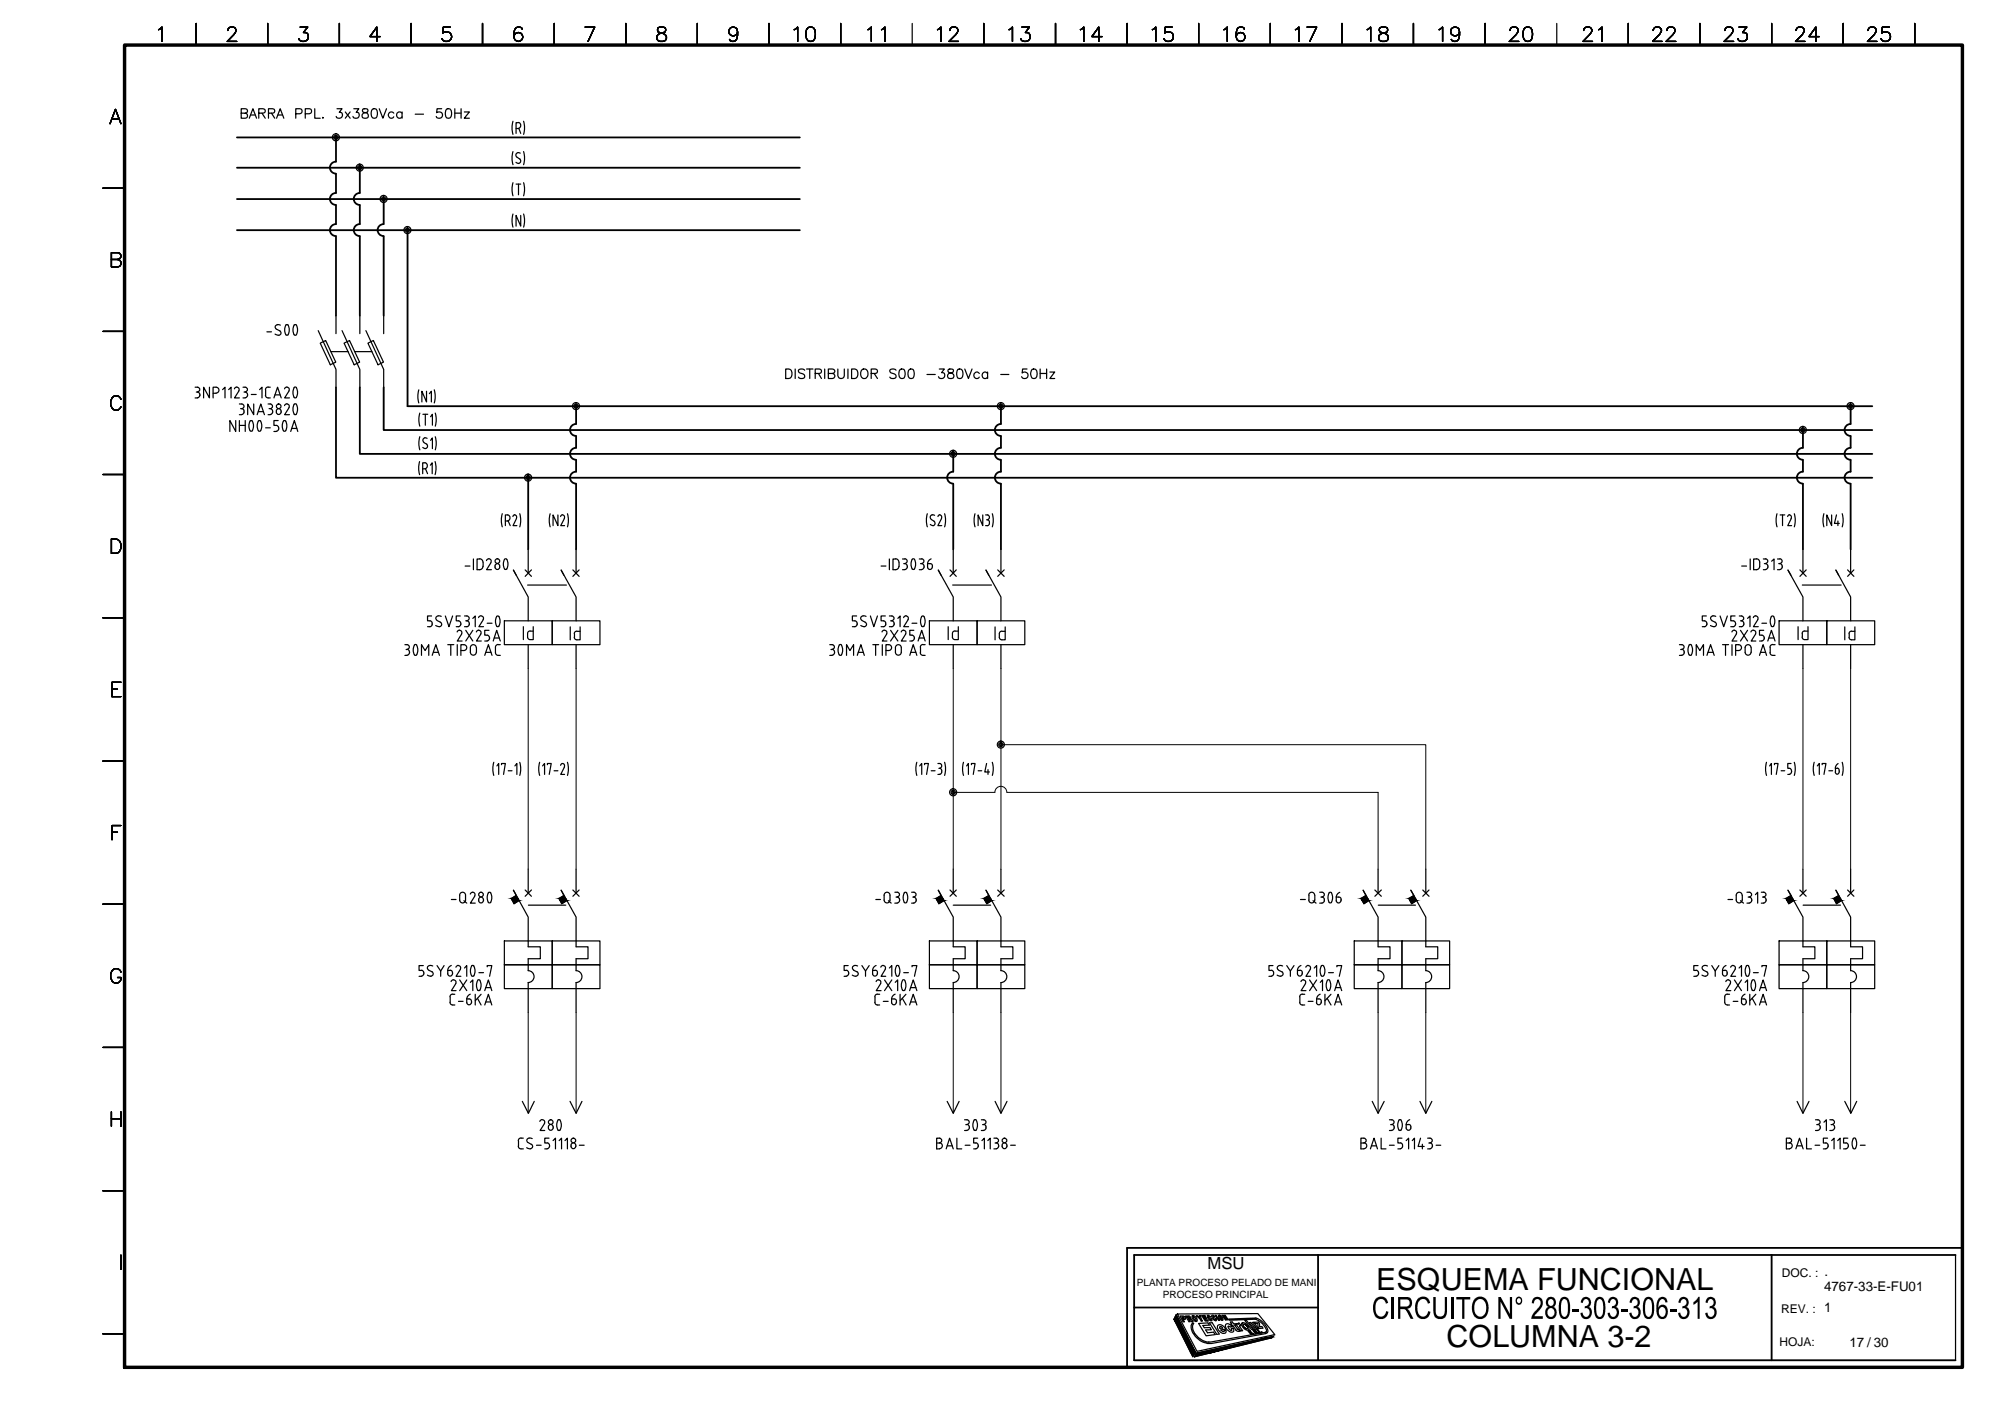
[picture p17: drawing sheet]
<svg xmlns="http://www.w3.org/2000/svg" width="420mm" height="297mm" viewBox="0 0 420 297" stroke-linecap="round" stroke-linejoin="round" font-family="sans-serif">
<defs><g id="words">
<g font-size="6.4">
<text x="288.3" y="270.3">ESQUEMA FUNCIONAL</text>
<text x="303" y="282.2">COLUMNA 3-2</text>
</g>
<text font-size="3.5" x="252.9" y="265.8">MSU</text>
<g font-size="2.8">
<text x="382.1" y="270.4">4767-33-E-FU01</text>
<text x="387.4" y="282.1">17 / 30</text>
</g>
<g font-size="2.5">
<text x="373.2" y="267.4">DOC. : .</text>
<text x="373.1" y="275">REV. : 1</text>
<text x="372.7" y="282">HOJA:</text>
</g>
<g font-size="2.1">
<text x="238.1" y="269.3">PLANTA PROCESO PELADO DE MANI</text>
<text x="243.6" y="271.9">PROCESO PRINCIPAL</text>
</g>
</g></defs>
<g fill="none" stroke="#000" stroke-width=".38">
<path d="M49.6 28.8h117.9M49.6 35.1h117.9M70.4 36.4v4a1.25 1.25 0 0 0-1.3 1.3 1.25 1.25 0 0 0 1.3 1.2M70.4 28.8v5.1a1.25 1.25 0 0 0-1.3 1.2 1.25 1.25 0 0 0 1.3 1.3M75.4 35.1l-.1 5.3a1.25 1.25 0 0 0-1.2 1.3 1.25 1.25 0 0 0 1.2 1.2M49.6 41.7h117.9M49.6 48.2h117.9M70.4 43v3.9a1.25 1.25 0 0 0-1.3 1.3 1.25 1.25 0 0 0 1.3 1.2M70.4 49.5v16.6M75.4 43l-.1 3.9a1.25 1.25 0 0 0-1.2 1.3 1.25 1.25 0 0 0 1.2 1.2M75.4 49.5v16.6M80.3 46.9a1.25 1.25 0 0 0-1.2 1.3 1.25 1.25 0 0 0 1.2 1.2"/>
<path d="M80.4 41.7v5.2M80.4 49.5v16.6M85.4 48.2v36.9h306.7M70.4 81.2v18.9h321.7M75.4 81.2v13.9h316.7M80.4 81.2v8.9h311.7M120.7 85.1l-.1 3.7a1.25 1.25 0 0 0-1.2 1.3 1.25 1.25 0 0 0 1.2 1.2M120.7 91.4l-.1 2.4a1.25 1.25 0 0 0-1.2 1.3 1.25 1.25 0 0 0 1.2 1.2M120.7 96.4l-.1 2.4a1.25 1.25 0 0 0-1.2 1.3 1.25 1.25 0 0 0 1.2 1.2l.1 13.8M199.7 95.1l-.1 3.7a1.25 1.25 0 0 0-1.2 1.3 1.25 1.25 0 0 0 1.2 1.2l.1 13.8M209.6 88.8a1.25 1.25 0 0 0-1.2 1.3 1.25 1.25 0 0 0 1.2 1.2M209.6 93.8a1.25 1.25 0 0 0-1.2 1.3 1.25 1.25 0 0 0 1.2 1.2"/>
<path d="M209.6 98.8a1.25 1.25 0 0 0-1.2 1.3 1.25 1.25 0 0 0 1.2 1.2M209.6 85.1v3.7M209.6 91.4v2.4M209.6 96.4v2.4M377.6 93.8a1.25 1.25 0 0 0-1.2 1.3 1.25 1.25 0 0 0 1.2 1.2M377.6 98.8a1.25 1.25 0 0 0-1.2 1.3 1.25 1.25 0 0 0 1.2 1.2M377.6 90.1v3.7M377.6 96.4v2.4M387.6 88.8a1.25 1.25 0 0 0-1.3 1.3 1.25 1.25 0 0 0 1.3 1.2M387.6 93.8a1.25 1.25 0 0 0-1.3 1.3 1.25 1.25 0 0 0 1.3 1.2M387.6 98.8a1.25 1.25 0 0 0-1.3 1.3 1.25 1.25 0 0 0 1.3 1.2M387.6 85.1v3.7"/>
<path d="M387.6 91.4v2.4M387.6 96.4v2.4M110.6 100.1v15M209.6 101.3v13.8M377.6 101.3v13.8M387.6 101.3v13.8M237.5 273.9h38.6M276.1 262.9v22M371.1 262.9v22M409.6 262.9h-172.1v22h172.1M411 261.4h-174.9v25"/>
</g>
<g fill="none" stroke="#000" stroke-width=".25">
<path d="M33.2 6.2l.7-.5v3M41.1 4.9v4.5M47.7 6.4a.73 .73 0 0 1 .6-.7h.6a.74 .74 0 0 1 .4 1.1l-1.7 1.9h2M56.1 4.9v4.5M62.9 5.7h1.5l-.8 1.1a.96 .96 0 0 1 1 1.1 .96 .96 0 0 1-1.3 .8l-.6-.3-.1-.3M71.1 4.9v4.5M79.6 7.7h-2.1l1.4-2v3M86.1 4.9v4.5M94.3 5.7h-1.4l-.2 1.2a1.07 1.07 0 0 1 1.6 0 1.07 1.07 0 0 1-.2 1.7 1.07 1.07 0 0 1-1.5-.5M101.1 4.9v4.5M109.4 6.1a.87 .87 0 0 0-.9-.4 .87 .87 0 0 0-.7 .5 1.98 1.98 0 0 0 .3 2.3 .93 .93 0 0 0 1.3-.5 .93 .93 0 0 0-.7-1.2 .93 .93 0 0 0-1.1 .9M116.1 4.9v4.5"/>
<path d="M122.6 5.7h2l-1.4 3M131.1 4.9v4.5M137.9 5.8a.63 .63 0 0 0 .2 1 1.3 1.3 0 0 1 1.5 1.3 1.06 1.06 0 0 1-1.2 .6 1.06 1.06 0 0 1-.8-1 1.41 1.41 0 0 1 1.4-.9 .63 .63 0 0 0 .3-1l-.4-.1zM146.1 4.9v4.5M154.5 6.7a.94 .94 0 0 1-1.3 .7 .94 .94 0 0 1-.3-1.4 .94 .94 0 0 1 1.5 .1 2.77 2.77 0 0 1-.3 2.4 .84 .84 0 0 1-1.3-.2M161.1 4.9v4.5M166.3 6.2l.8-.5v3M169.2 5.8a1.02 1.02 0 0 1 1.5 .4 2.57 2.57 0 0 1-.3 2.3 .94 .94 0 0 1-1.5-.4 2.57 2.57 0 0 1 .3-2.3zM176.1 4.9v4.5M181.8 6.2l.7-.5v3M184.6 6.2l.7-.5v3M191.1 4.9v4.5"/>
<path d="M196.4 6.2l.7-.5v3M198.9 6.4a.73 .73 0 0 1 .6-.7h.6a.74 .74 0 0 1 .4 1.1l-1.7 1.9h2M206.1 4.9v4.5M211.3 6.2l.8-.5v3M214.1 5.7h1.5l-.8 1.1a.97 .97 0 0 1 1 1.1 .97 .97 0 0 1-1.3 .8l-.4-.2-.3-.4M221.1 4.9v4.5M226.3 6.2l.7-.5v3M230.9 7.7h-2.2l1.4-2v3M236.1 4.9v4.5M241.4 6.2l.7-.5v3M245.5 5.7h-1.4l-.2 1.2a1.05 1.05 0 0 1 1.6 .1 1.05 1.05 0 0 1-.2 1.5 1.05 1.05 0 0 1-1.5-.4M251.1 4.9v4.5"/>
<path d="M256.3 6.2l.8-.5v3M260.6 6.1a.88 .88 0 0 0-1.3-.3 2.84 2.84 0 0 0-.2 2.5 .94 .94 0 0 0 1.5 .1 .94 .94 0 0 0-.4-1.5 .94 .94 0 0 0-1.3 .8M266.1 4.9v4.5M271.3 6.2l.7-.5v3M273.8 5.7h2l-1.5 3M281.1 4.9v4.5M286.4 6.2l.7-.5v3M289.1 5.8a.59 .59 0 0 0-.2 .6 .59 .59 0 0 0 .5 .4 1.24 1.24 0 0 1 1.4 1.3 1.03 1.03 0 0 1-1.2 .6 1.03 1.03 0 0 1-.8-1 1.41 1.41 0 0 1 1.4-.9 .63 .63 0 0 0 .3-1l-.5-.1zM296.1 4.9v4.5M301.4 6.2l.7-.5v3M305.7 6.7a.94 .94 0 0 1-1.3 .7 .94 .94 0 0 1-.3-1.4 .94 .94 0 0 1 1.5 .1 2.77 2.77 0 0 1-.3 2.4 .89 .89 0 0 1-1.3-.2M311 4.9v4.5"/>
<path d="M316.3 6.4a.73 .73 0 0 1 .5-.7h.6a.74 .74 0 0 1 .5 1.1l-1.8 1.9h2M319.4 5.8a1.02 1.02 0 0 1 1.5 .4 2.57 2.57 0 0 1-.3 2.3 .94 .94 0 0 1-1.5-.4 2.57 2.57 0 0 1 .3-2.3zM326.1 4.9v4.5M331.7 6.4a.71 .71 0 0 1 .6-.7h.5a.74 .74 0 0 1 .5 1.1l-1.7 1.9h2M334.8 6.2l.7-.5v3M341.1 4.9v4.5M346.3 6.4l.3-.6 .8-.1a.74 .74 0 0 1 .4 1.1l-1.7 1.9h2M349.1 6.4a.73 .73 0 0 1 .6-.7h.6a.74 .74 0 0 1 .4 1.1l-1.7 1.9h2M356 4.9v4.5M361.3 6.4a.73 .73 0 0 1 .5-.7h.6a.74 .74 0 0 1 .5 1.1l-1.8 1.9h2M364.3 5.7h1.6l-.9 1.1a.96 .96 0 0 1 1 1.1 .96 .96 0 0 1-1.3 .8l-.4-.2-.3-.4M371.1 4.9v4.5"/>
<path d="M376.2 6.4l.3-.6 .8-.1a.74 .74 0 0 1 .5 1.1l-1.7 1.9h2M381.1 7.7h-2.2l1.4-2v3M386.1 4.9v4.5M391.3 6.4l.3-.6 .8-.1a.74 .74 0 0 1 .4 1.1l-1.7 1.9h2M395.7 5.7h-1.4l-.2 1.2a1.05 1.05 0 0 1 1.6 .1 1.05 1.05 0 0 1-.2 1.5 1.05 1.05 0 0 1-1.5-.4M401 4.9v4.5M21.6 39.4h4.5M23 25.9l1.2-3 1.1 3M23.5 24.9h1.4M50.5 23.7l1.2-.1 .1-.3-.1-.4-.3-.1h-.9v2h.9l.3-.2 .1-.5-.4-.4M52.2 24.8l.8-2 .7 2M52.5 24.1h.9"/>
<path d="M54.2 23.7l1.1-.1 .3-.3-.1-.4-.4-.1h-.9v2M54.9 23.7l.7 1.1M56.2 23.7l1.2-.1 .1-.3v-.4l-.4-.1h-.9v2M56.9 23.7l.6 1.1M57.9 24.8l.8-2 .8 2M58.2 24.1h1M61.9 23.8l1.2-.1 .2-.2-.1-.6-.4-.1h-.9v2M63.9 23.8l1.2-.1 .1-.2v-.6l-.4-.1h-.9v2M65.9 22.8v2h1.2M67.6 24.6l.1 .1-.1 .1zM70.6 22.8h1l-.6 .7a.67 .67 0 0 1 .7 1 .67 .67 0 0 1-1.1 .2l-.2-.3M72.3 23.5l1 1.3"/>
<path d="M73.3 23.5l-1 1.3M74.1 22.8h1.1l-.6 .7a.67 .67 0 0 1 .6 1 .67 .67 0 0 1-1.1 .2l-.2-.3M76 22.9a.42 .42 0 0 0 .2 .6 .72 .72 0 0 1 .8 .3 .72 .72 0 0 1 0 .9l-.7 .1-.4-.2a.74 .74 0 0 1 .1-.8 .74 .74 0 0 1 .8-.3 .42 .42 0 0 0 .2-.6zM78 22.9a.64 .64 0 0 1 1 .3 1.83 1.83 0 0 1-.2 1.5 .68 .68 0 0 1-1-.3 1.66 1.66 0 0 1 .2-1.5zM79.4 22.8l.8 2 .8-2M82.5 23.7a.64 .64 0 0 0-1-.1 .64 .64 0 0 0 0 1 .64 .64 0 0 0 1-.1M84.2 23.7a.64 .64 0 0 0-.9-.1 .64 .64 0 0 0 0 1 .64 .64 0 0 0 .9-.1M84.2 23.5v1.3M87 23.9h1.7M92.5 22.8h-1v.8a.7 .7 0 0 1 1 0 .7 .7 0 0 1-.1 1 .7 .7 0 0 1-1-.2M93.5 22.9a.68 .68 0 0 1 1 .3 1.32 1.32 0 0 1-.5 1.6h-.2a1.08 1.08 0 0 1-.4-1.6zM95.3 22.8v2"/>
<path d="M95.3 23.7h1.3M96.6 22.8v2M97.3 23.5h1l-1 1.3h1M107.4 38.3l-.2 1.3 .2 1.4M107.4 25.4l-.2 1.4 .2 1.3M107.4 31.8l-.2 1.3 .2 1.4M108.1 34l.6 .2M108.1 38.6h1M108.1 26.9h.5M108.4 32a.51 .51 0 0 0-.3 .4 .51 .51 0 0 0 .2 .5l.8 .7a.47 .47 0 0 1-.4 .6M108.5 32l.5 .1M108.6 25.7a.63 .63 0 0 1 .5 .6 .63 .63 0 0 1-.5 .6"/>
<path d="M108.6 25.7h-.5v2.2M108.6 38.6v2.2M108.7 26.9l.4 1M109.7 38.3l.2 1.3-.2 1.4M109.7 25.4l.2 1.4-.2 1.3M109.7 31.8l.2 1.3-.2 1.4M23.3 54.4h1.3l.4-.2a.68 .68 0 0 0 0-1.2l-1.7-.1v3h1.3a.78 .78 0 0 0 .8-.8 .78 .78 0 0 0-.8-.7M107.4 44.8l-.2 1.4 .2 1.4M109.1 45.1v2.3l-1-2.3v2.3M109.7 44.8l.2 1.4-.2 1.4M21.6 69.4h4.5M55.9 69.5h1"/>
<path d="M57.6 70l.8 .2M58.1 68l.6 .1M58.1 68a.49 .49 0 0 0-.5 .4 .49 .49 0 0 0 .3 .6l.7 .3M58.6 69.3a.49 .49 0 0 1 .2 .6 .49 .49 0 0 1-.4 .3M60.3 68.1a2.1 2.1 0 0 1 0 2M60.4 68.1l-.3-.1a1.53 1.53 0 0 0 0 2.2l.3-.1M61.6 68.1l.4-.1a1.66 1.66 0 0 1-.2 2.2l-.2-.1M61.6 68.1a2.1 2.1 0 0 0 0 2M66.6 69.3l3.8 8.1v3.8M67.1 71.9l1.1-.6 2.1 4.6-1.1 .5zM69.3 73.7h3.6M70.4 66.1v3.8"/>
<path d="M71.6 69.3l3.8 8.1v3.8M72.1 71.9l1.1-.6 2.1 4.6-1.1 .5zM74.3 73.7h3.6M75.4 66.1v3.8M76.6 69.3l3.8 8.1v3.8M77.1 71.9l1.1-.6 2.1 4.6-1.1 .5zM80.4 66.1v3.8M164.6 77.3h.6a1.06 1.06 0 0 1 .7 1 1.06 1.06 0 0 1-.7 1h-.6zM166.6 77.3v2M168.5 77.6a.75 .75 0 0 0-1.3 .2l.2 .3 .8 .2a.52 .52 0 0 1 .2 .9 .91 .91 0 0 1-1.2-.2M168.9 77.3h1.4M169.6 77.3v2"/>
<path d="M170.7 78.2l1.2-.1 .2-.2-.1-.4-.4-.2h-.9v2M171.4 78.2l.7 1.1M172.7 77.3v2M173.5 78.2l1.1-.1 .3-.2-.2-.4-.4-.2h-.8v2h.8a.53 .53 0 0 0 .6-.5 .53 .53 0 0 0-.6-.6M175.5 77.3v1.4a.68 .68 0 0 0 .7 .6 .68 .68 0 0 0 .6-.6v-1.4M177.6 77.3v2M178.4 77.3h.6a1.08 1.08 0 0 1 .7 1 1.08 1.08 0 0 1-.7 1h-.6zM180.4 77.6a.84 .84 0 0 1 1.1-.1 .84 .84 0 0 1 .3 1 .76 .76 0 0 1-.8 .8 .76 .76 0 0 1-.7-.8zM182.5 78.2l1.1-.1 .2-.2-.1-.4-.4-.2h-.8v2M183.1 78.2l.7 1.1M187.7 77.6a.75 .75 0 0 0-1.3 .2l.1 .3 .8 .2a.52 .52 0 0 1 .2 .9 .91 .91 0 0 1-1.1-.2M188.6 77.4a.64 .64 0 0 1 .9 .3 1.83 1.83 0 0 1-.2 1.5 .68 .68 0 0 1-.9-.3 1.66 1.66 0 0 1 .2-1.5z"/>
<path d="M190.5 77.4a.64 .64 0 0 1 .9 .3 1.83 1.83 0 0 1-.2 1.5 .68 .68 0 0 1-.9-.3 1.66 1.66 0 0 1 .2-1.5zM194.2 78.4h1.7M196.7 77.3h1.1l-.6 .8a.66 .66 0 0 1 .6 .9 .66 .66 0 0 1-1.1 .1l-.1-.2M198.6 77.4a.42 .42 0 0 0 .3 .7 .72 .72 0 0 1 .8 .3 .72 .72 0 0 1-.1 .8 .82 .82 0 0 1-1.1-.3 .76 .76 0 0 1 .9-.8 .42 .42 0 0 0 .2-.7zM200.6 77.4a.68 .68 0 0 1 1 .3 1.32 1.32 0 0 1-.5 1.6h-.2a1.08 1.08 0 0 1-.4-1.6zM202.1 77.3l.7 2 .8-2M205.1 78.2a.64 .64 0 0 0-.9-.1 .64 .64 0 0 0 0 1 .64 .64 0 0 0 .9-.1M206.9 78.2a.64 .64 0 0 0-1-.1 .64 .64 0 0 0 0 1 .64 .64 0 0 0 1-.1M206.9 77.9v1.4M209.6 78.4h1.7M215.1 77.3h-.9l-.1 .8a.71 .71 0 0 1 1.1 .1 .71 .71 0 0 1-.2 1 .71 .71 0 0 1-1-.3M216.2 77.4a.69 .69 0 0 1 .9 .3 1.66 1.66 0 0 1-.2 1.5 .64 .64 0 0 1-.9-.3 1.5 1.5 0 0 1 .2-1.5z"/>
<path d="M217.9 77.3v2M217.9 78.2h1.3M219.2 77.3v2M219.9 77.9h1l-1 1.4h1M21.6 99.4h4.5M25.3 83.7a1.11 1.11 0 0 0-1.2-.8 1.11 1.11 0 0 0-.9 1.2 1.42 1.42 0 0 0 1.4 1.8l.7-.7M40.9 81.1h.5a.49 .49 0 0 1 .4 .5 .49 .49 0 0 1-.4 .5M40.9 83.4h.5M41.1 82.1h.3M41.4 82.1l.4 .3v.2M41.8 82.8l-.2 .4-.2 .1M41.9 82.6v.2"/>
<path d="M43.9 81.1v2.3l-1.3-2.3v2.3M44.6 82.4h.7M45.2 81.1a.61 .61 0 0 1 .7 .6 .61 .61 0 0 1-.7 .6M45.3 81.1h-.7v2.3M46.6 81.6l.5-.5v2.3M47.9 81.6l.5-.5v2.3M49.4 88.1v2.3l-1.3-2.3v2.3M49.6 81.1l.4 .3v.5M49.6 81.1l-.5 .4M50.1 81.9l-1 1.5h1M50.1 84.6h.5a.49 .49 0 0 1 .5 .5 .49 .49 0 0 1-.5 .5M50.1 88.1v2.3"/>
<path d="M50.1 89.1h1.3M50.1 86.9h.5M50.4 85.6h.2M50.6 85.6a.63 .63 0 0 1 .5 .6 .63 .63 0 0 1-.5 .6M50.9 81.1h.4a.49 .49 0 0 1 .5 .5 .49 .49 0 0 1-.5 .5M50.9 83.4h.5M51.1 82.1h.3M51.3 82.1l.5 .3v.2M51.4 88.1v2.3M51.8 82.8l-.2 .4-.3 .1M51.9 82.6v.2M52.6 82.6h1.1"/>
<path d="M52.8 88.2a2.1 2.1 0 0 1 0 2M52.9 88.2l-.3-.1a1.53 1.53 0 0 0 0 2.2l.3-.1M53.1 84.6v2.3l-1.2-2.3v2.3M53.9 86.9l.7-2.3 .8 2.3M54.1 86.2h1.1M54.4 81.6l.5-.5v2.3M54.6 88.2a2.1 2.1 0 0 1 0 2M54.6 88.2l-.3-.1a1.53 1.53 0 0 0 0 2.2l.3-.1M55.6 82.8l.3 .5 .7 .1M55.6 89.6h1M55.6 81.7v1.1M56.1 84.6h.5a.49 .49 0 0 1 .5 .5 .49 .49 0 0 1-.5 .5"/>
<path d="M56.1 86.9h.5M56.2 81.1l-.5 .3-.1 .2M56.2 81.1h.4M56.4 85.6h.2M56.6 85.6l.4 .2 .1 .3M57.1 86.3l-.3 .5h-.2M57.1 86.1v.3M57.4 83.4l.7-2.3 .8 2.3M57.4 90.4h.5M57.6 82.7h1M58.3 88.1h-.9v1l.7 .1 .2 .4M58.3 89.9l-.2 .4h-.2"/>
<path d="M58.4 89.6v.3M58.9 86.1a.52 .52 0 0 0-.7-.5 .52 .52 0 0 0-.3 .8 .49 .49 0 0 0 .5 .4 .49 .49 0 0 0 .5-.5M58.9 86.1v.3M59.3 88.2l.4-.1a1.66 1.66 0 0 1-.1 2.2l-.3-.1M59.4 88.2a2.1 2.1 0 0 0 0 2M60.1 84.6l.4 .3v.5M60.1 81.1l.4 .3v.5M60.1 84.6l-.5 .4M60.1 81.1l-.5 .4M60.6 85.4l-1 1.5h1M60.6 81.9l-1 1.5h1M60.9 90.4l.8-2.3 .7 2.3"/>
<path d="M61.1 89.7h1.1M61.6 84.7l.4-.1 .2 .5a2.1 2.1 0 0 1-.1 1.6M61.6 86.7l.2 .2 .3-.2M61.6 81.2l.4-.1a1.7 1.7 0 0 1-.2 2.3l-.2-.2M61.6 84.7a2.1 2.1 0 0 0 0 2M61.6 81.2a2.1 2.1 0 0 0 0 2M87.7 81.7l-.2 1.3 .2 1.4M87.9 96.7l-.2 1.4 .2 1.3M87.9 91.5l-.2 1.4 .2 1.3M87.9 86.5l-.2 1.4 .2 1.4M88.5 98.2h.5M88.6 93.7l.5 .3"/>
<path d="M88.6 86.8h1M88.8 92.7l.6 .3M88.9 91.7l.6 .1M89 91.7a.51 .51 0 0 0-.4 .4 .51 .51 0 0 0 .2 .6M89 98.2a.63 .63 0 0 0 .5-.6 .63 .63 0 0 0-.5-.7h-.5v2.3M89.1 86.8v2.3M89.1 98.2l.4 1M89.3 93l.2 .3a.47 .47 0 0 1-.4 .6M89.3 82v2.2l-.9-2.2v2.2M89.9 82.5l.5-.5v2.2M90.1 97.5l.4-.6v2.3M90.2 92.2l.4-.5v2.3"/>
<path d="M90.2 87.3l.4-.5v2.3M91 81.7l.2 1.3-.2 1.4M91.1 96.7l.2 1.4-.2 1.3M91.2 91.5l.2 1.4-.2 1.3M91.2 86.5l.2 1.4-.2 1.4M23.3 112.9h1a1.6 1.6 0 0 1 1.1 1.5 1.6 1.6 0 0 1-1.1 1.5h-1zM97.4 118.6h1M99.2 117.1v2.2M100.4 117.1a.77 .77 0 0 1 .8 .7l-.1 .8a.7 .7 0 0 1-.7 .7M100.5 117.1h-.6v2.2h.6M102.4 117.1l.4 .2v.5M102.4 117.1l-.5 .3"/>
<path d="M102.8 117.9l-.9 1.4h1M103.7 118.6a.52 .52 0 0 0 .5 .7 .52 .52 0 0 0 .5-.7M104.7 118.6a.49 .49 0 0 0-.5-.5 .49 .49 0 0 0-.5 .5M105.2 107.6l-.2 1.4 .2 1.4M105.8 109.1h.6M106.1 117.2a2.1 2.1 0 0 1 0 2M106.2 117.2l-.3-.1a1.53 1.53 0 0 0 0 2.2l.3-.1M106.3 109.1a.63 .63 0 0 0 .5-.6 .63 .63 0 0 0-.4-.6h-.6v2.2M106.4 109.1l.5 1M107.8 107.9l.4 .2v.5M107.8 107.8l-.4 .4M108.2 108.6l-.7 1.5h.8"/>
<path d="M108.9 107.6l.2 1.4-.2 1.4M110 119.4l1.3 1.3M110.6 115.1v5M111.3 119.4l-1.3 1.3M115.2 107.6l-.2 1.4 .2 1.4M116.9 107.9v2.2l-1.1-2.2v2.2M117.8 107.8l-.4 .4M117.8 107.9l.4 .2v.5M118.2 108.6l-.8 1.5h.9M118.9 107.6l.2 1.4-.2 1.4M120 119.4l1.3 1.3M120.7 115.1v5"/>
<path d="M121.3 119.4l-1.3 1.3M184.5 118.6h1.1M186.3 117.1v2.2M187.6 117.1a.77 .77 0 0 1 .7 .7v.8a.7 .7 0 0 1-.7 .7M187.6 117.1h-.6v2.2h.6M189 119.3h.5M189 117.1h.5M189.3 118.1h.2M189.5 117.1a.49 .49 0 0 1 .5 .4 .49 .49 0 0 1-.5 .5M189.5 118.1l.4 .2 .1 .3M190 118.6a.61 .61 0 0 1-.5 .7M191 117.2l.4-.1a1.66 1.66 0 0 1-.1 2.2l-.3-.1"/>
<path d="M191.1 117.2a2.1 2.1 0 0 0 0 2M192.5 119.3h.6M192.5 117.1h.6M192.8 118.1h.3M193 117.1a.49 .49 0 0 1 .5 .4 .49 .49 0 0 1-.5 .5M193 118.1l.5 .2v.3M193.5 118.8l-.2 .4-.3 .1M193.6 118.6v.2M194.2 107.6l-.2 1.4 .2 1.4M194.3 118.1v.7a.49 .49 0 0 0 .5 .5 .49 .49 0 0 0 .5-.5M194.3 118.1h.5a.44 .44 0 0 1 .5 .5M194.9 109.9l.5 .2"/>
<path d="M195 117.1a1.12 1.12 0 0 0-.7 1M195.1 108.8l.7 .7a.47 .47 0 0 1-.4 .6M195.2 107.9a.51 .51 0 0 0-.4 .4 .51 .51 0 0 0 .3 .5M195.2 107.8l.6 .1M195.3 118.6v.2M196.8 107.9l.4 .2v.5M196.8 107.8l-.3 .4M197.2 108.6l-.8 1.5h.8M197.8 107.6l.2 1.4-.2 1.4M199 119.4l1.3 1.3M199.7 115.1v5M200.3 119.4l-1.3 1.3"/>
<path d="M204.2 107.6l-.2 1.4 .2 1.4M205.8 107.9v2.2l-.9-2.2v2.2M206.4 107.9h.4a.5 .5 0 0 1 .4 .5 .5 .5 0 0 1-.4 .4M206.6 108.9h.3M206.8 108.9a.66 .66 0 0 1 .4 .6 .66 .66 0 0 1-.4 .6h-.4M207.8 107.6l.2 1.4-.2 1.4M209 119.4l1.3 1.3M209.6 115.1v5M210.3 119.4l-1.3 1.3M364.8 118.6h1M366.6 117.1v2.2M367.9 117.1a.7 .7 0 0 1 .7 .7v.8a.7 .7 0 0 1-.7 .7"/>
<path d="M367.9 117.1h-.6v2.2h.6M369.3 119.3h.5M369.3 117.1h.5M369.5 118.1a.55 .55 0 0 1 .8 .5M369.8 117.1a.49 .49 0 0 1 .5 .4 .49 .49 0 0 1-.5 .5M370.3 118.8l-.3 .4-.2 .1M370.3 118.6v.2M371.1 117.6l.5-.5v2.2M372.2 107.6l-.2 1.4 .2 1.4M372.3 119.3h.5M372.3 117.1h.5M372.5 118.1h.3"/>
<path d="M372.8 117.1a.49 .49 0 0 1 .5 .4 .49 .49 0 0 1-.5 .5M372.8 118.1l.4 .2 .1 .3M372.8 107.9h1M373.3 118.8l-.3 .4-.2 .1M373.3 118.6v.2M373.4 107.9v2.2M374.8 107.9l.4 .2v.5M374.8 107.8l-.4 .4M375.2 108.6l-.7 1.5h.8M375.8 107.6l.2 1.4-.2 1.4M377 119.4l1.3 1.3M377.6 115.1v5"/>
<path d="M378.3 119.4l-1.3 1.3M382 107.6l-.2 1.4 .2 1.4M383.6 107.9v2.2l-1-2.2v2.2M384.7 107.9l-.5 1.7h1M385 109.1v1M385.9 107.6l.2 1.4-.2 1.4M387 119.4l1.3 1.3M387.6 115.1v5M388.3 119.4l-1.3 1.3M21.6 129.4h4.5M84.8 135h.5M84.8 137.3h.5"/>
<path d="M85.1 136.1h.2M85.3 135a.49 .49 0 0 1 .4 .5 .49 .49 0 0 1-.4 .5l.2 .1 .2 .4M85.7 136.8v.2l-.4 .2M85.8 136.5v.3M86.8 135.1l.4-.1a1.7 1.7 0 0 1-.2 2.3l-.2-.1M86.8 135.2a2.1 2.1 0 0 0 0 2M88.3 137.3v-2.3l.7 1.3 .8-1.3v2.3M89.5 131.3h.6M90 130a.63 .63 0 0 1 .5 .7 .63 .63 0 0 1-.5 .6M90.4 129h-.9v1h.6M90.5 137.3l.8-2.3 .7 2.3M90.8 136.7h1"/>
<path d="M91.3 131l.7 .3M91.6 130l.6 .4a.49 .49 0 0 1 .3 .5 .49 .49 0 0 1-.5 .4M91.8 129a.49 .49 0 0 0-.5 .4 .49 .49 0 0 0 .3 .6M91.8 129l.6 .1M93.3 129l.7 2.3 .8-2.3M93.8 135h1.3M94.4 135v2.3M95.6 131.3h.4M95.8 135v2.3M96 130l.3 .1 .2 .4M96.3 132l.4 .3v.5M96.3 132l-.6 .4"/>
<path d="M96.4 129h-.8v1h.4M96.5 130.8l-.1 .2-.4 .3M96.5 130.6v.2M96.5 136.3h.7M96.7 132.8l-.9 1.5h1M97.1 135a.61 .61 0 0 1 .7 .7 .61 .61 0 0 1-.7 .6M97.2 135h-.7v2.3M97.3 131.3h.5M97.3 129h.5M97.6 130h.2M97.6 132l1.4 2.3M97.8 129a.49 .49 0 0 1 .5 .5 .49 .49 0 0 1-.5 .5"/>
<path d="M97.8 130l.2 .1 .3 .4M98.3 130.8l-.1 .2-.4 .3M98.3 130.6v.2M98.5 136.6a.61 .61 0 0 0 .6 .6 .61 .61 0 0 0 .7-.6M99 129.5l.5-.5v2.3M99 132l-1.4 2.3M99.8 135.7a.61 .61 0 0 0-.7-.7 .61 .61 0 0 0-.6 .7v1M99.8 135.7v1M100.3 132l.4 .3v.5M100.3 132l-.5 .4M100.7 132.8l-.9 1.5h1M100.8 129l-.6 .4"/>
<path d="M100.8 129l.4 .3v.5M101.2 129.8l-.9 1.5h1M101.5 137.3l.8-2.3 .8 2.3M101.5 134.3h.5M101.7 136.7h1.1M102 133.1h.3l.2 .4M102 130.6h1.1M102.4 132h-.9v1.1h.5M102.5 133.8l-.1 .2-.4 .2M102.5 133.6v.2M103.3 134.3l.7-2.3 .8 2.3M103.5 133.6h1.1"/>
<path d="M103.8 135.6l.1 1.4 .2 .2 .7 .1M104 129.2l.4-.1a1.66 1.66 0 0 1-.1 2.2l-.3-.2M104 129.2a2.1 2.1 0 0 0 0 1.9M104.3 135l-.2 .1-.3 .5M104.4 135h.4M105.6 130h10.1v5h-10.1zM108.1 120.5l-.6-1.1 3.1 5.7v4.9M109.6 131.3v2.7M110.5 132.7l.1 1 .4 .3M110.5 122.6h8.1M110.6 135v5M111 132.2l-.4 .2-.1 .3"/>
<path d="M111.1 132.2h.6M111.7 131.3v2.7h-.6M115.7 130h10v5h-10zM118.1 120.5l-.6-1.1 3.2 5.7v4.9M119.4 131.3v2.7M120.3 133.5l.1 .3 .4 .2M120.3 132.8v.7M120.7 135v5M120.8 132.2l-.4 .3-.1 .2M120.8 132.2h.7M121.5 131.3v2.7h-.7M173.8 135h.5"/>
<path d="M173.8 137.3h.5M174 136.1h.3M174.3 135a.49 .49 0 0 1 .5 .5 .49 .49 0 0 1-.5 .5 .63 .63 0 0 1 .5 .6 .63 .63 0 0 1-.5 .6M175.9 135h.1a1.72 1.72 0 0 1 .2 2.3h-.2a1.7 1.7 0 0 1-.1-2.3zM177.3 137.3v-2.3l.7 1.3 .8-1.3v2.3M179.4 129h-.9v1l.8 .1 .2 .4M179.5 130.8l-.2 .4-.8 .1M179.5 137.3l.8-2.3 .7 2.3M179.5 130.6v.2M179.8 136.7h1M180.6 130l.6 .4a.54 .54 0 0 1 .1 .8 .54 .54 0 0 1-.8 0l-.2-.2M180.8 129a.49 .49 0 0 0-.5 .4 .49 .49 0 0 0 .2 .6"/>
<path d="M180.8 129l.6 .1M182.3 129l.7 2.3 .8-2.3M182.8 135h1.2M183.4 135v2.3M184.8 135v2.3M185.2 132l-.5 .4M185.3 132l.4 .3v.5M185.4 129h-.9v1h.5a.63 .63 0 0 1 .5 .7 .63 .63 0 0 1-.5 .6h-.5M185.6 136.3h.5a.61 .61 0 0 0 .6-.6 .61 .61 0 0 0-.5-.7h-.6v2.3M185.7 132.8l-.9 1.5h1M186.3 129h.5a.49 .49 0 0 1 .5 .5 .49 .49 0 0 1-.5 .5M186.5 130a.55 .55 0 0 1 .8 .5"/>
<path d="M186.5 132l1.6 2.3M187.3 130.8l-.3 .4-.7 .1M187.3 130.6v.2M187.6 136.7v-1a.61 .61 0 0 1 .6-.7 .61 .61 0 0 1 .6 .7v1M187.6 136.6a.61 .61 0 0 0 .6 .6 .61 .61 0 0 0 .6-.6M188.1 129.5l.4-.5v2.3M188.1 132l-1.6 2.3M189.3 132l.4 .3v.5M189.3 132l-.5 .4M189.7 132.8l-.9 1.5h1M189.8 129l.4 .3v.5M189.8 129l-.5 .4"/>
<path d="M190.2 129.8l-.9 1.5h1M190.6 137.3l.7-2.3 .7 2.3M190.8 136.7h1M191 130.6h1M191.4 132h-.8v1.1h.6l.3 .4M191.5 133.8l-.3 .4-.6 .1M191.5 133.6v.2M192.3 134.3l.8-2.3 .7 2.3M192.5 133.6h1.1M192.8 136.7l.2 .5 .3 .1M192.8 135.6v1.1M193 129.2l.4-.1a1.66 1.66 0 0 1-.1 2.2l-.3-.2"/>
<path d="M193.1 129.2a2.1 2.1 0 0 0 0 1.9M193.3 135l-.3 .1-.2 .5M193.4 135h.4M193.4 137.3h.4M194.7 130h10v5h-10zM197.1 120.5l-.6-1.1 3.2 5.7v4.9M198.6 131.3v2.7M199.5 122.6h8.2M199.7 135v5M200 132.2l-.4 .2-.1 .3M200 132.2h.7M200.7 131.3v2.7h-.7l-.4-.3-.1-1"/>
<path d="M204.7 130h9.9v5h-9.9zM207.1 120.5l-.6-1.1 3.1 5.7v4.9M208.4 131.3v2.7M209.3 133.5l.1 .3 .4 .2M209.6 135v5M209.8 132.2l-.4 .3-.1 1M209.9 132.2h.6M210.5 131.3v2.7h-.6M351.8 135h.4a.49 .49 0 0 1 .5 .5 .49 .49 0 0 1-.5 .5M351.8 137.3h.5M352 136.1h.3M352.2 136l.5 .3v.2"/>
<path d="M352.7 136.8l-.2 .4h-.3M352.8 136.5v.3M353.8 135.1l.4-.1a1.7 1.7 0 0 1-.2 2.3l-.2-.1M353.8 135.2a2.1 2.1 0 0 0 0 2M355.3 137.3v-2.3l.7 1.3 .8-1.3v2.3M357.4 129h-.9v1l.7 .1 .3 .4M357.5 130.8l-.3 .4-.7 .1M357.5 137.3l.8-2.3 .7 2.3M357.5 130.6v.2M357.7 136.7h1.1M358.5 130l.7 .4a.51 .51 0 0 1 .2 .6 .51 .51 0 0 1-.7 .2l-.4-.2M358.7 129l.7 .1"/>
<path d="M358.8 129a.49 .49 0 0 0-.5 .4 .49 .49 0 0 0 .2 .6M360.3 129l.7 2.3 .8-2.3M360.8 135h1.2M361.4 135v2.3M362.5 131.3h.5M362.8 135v2.3M363 130l.4 .3 .1 .2M363.3 132l.4 .3v.5M363.3 132l-.6 .4M363.4 129h-.9v1h.5M363.5 130.8l-.3 .4-.2 .1M363.5 136.3h.7"/>
<path d="M363.5 130.6v.2M363.7 132.8l-.9 1.5h1M364.1 135a.61 .61 0 0 1 .7 .7 .61 .61 0 0 1-.7 .6M364.2 135h-.7v2.3M364.3 129h.4a.49 .49 0 0 1 .5 .5 .49 .49 0 0 1-.5 .5M364.5 130a.53 .53 0 0 1 .7 .5M364.5 132l1.5 2.3M365.2 130.8l-.2 .4-.7 .1M365.3 130.6v.2M365.5 136.6a.61 .61 0 0 0 .6 .6 .61 .61 0 0 0 .6-.6M366 129.5l.5-.5v2.3M366 132l-1.5 2.3"/>
<path d="M366.7 135.7a.61 .61 0 0 0-.6-.7 .61 .61 0 0 0-.6 .7v1M366.8 135.7v1M367.2 132l-.5 .4M367.3 132l.4 .3v.5M367.7 132.8l-.9 1.5h1M367.7 129l.5 .3v.5M367.7 129l-.5 .4M368.2 129.8l-.9 1.5h1M368.5 137.3l.8-2.3 .7 2.3M368.5 134.3h.5M368.7 136.7h1.1M369 133.1l.4 .2 .1 .2"/>
<path d="M369 130.6h1M369.4 132h-.9v1.1h.5M369.5 133.8l-.2 .4h-.3M369.5 133.6v.2M370.3 134.3l.7-2.3 .8 2.3M370.5 133.6h1.1M370.7 136.7l.3 .5 .8 .1M370.8 135.6v1.1M371 129.2l.4-.1a1.66 1.66 0 0 1-.1 2.2l-.3-.2M371 129.2a2.1 2.1 0 0 0 0 1.9M371.3 135l-.5 .3-.1 .3M371.3 135h.5"/>
<path d="M372.6 130h10v5h-10zM375.1 120.5l-.6-1.1 3.1 5.7v4.9M376.6 131.3v2.7M377.5 122.6h8.1M377.6 135v5M378 132.2l-.5 .2v.3M378 132.2h.7M378.7 131.3v2.7h-.7l-.5-.3v-1M382.6 130h10.1v5h-10.1zM385.1 120.5l-.6-1.1 3.1 5.7v4.9M386.4 131.3v2.7M387.3 133.5l.2 .5h.3"/>
<path d="M387.3 132.8v.7M387.6 135v5M387.8 132.2l-.4 .3-.1 .2M387.8 132.2h.7M388.5 131.3v2.7h-.7M21.6 159.4h4.5M23.5 144.4h1.1M25.3 142.9h-1.8v3h1.8M103.4 159.7l-.2 1.4 .2 1.3M108.9 159.7l.2 1.4-.2 1.3M113 159.7l-.2 1.4 .2 1.3M117.8 159.9l-.4 .4"/>
<path d="M117.8 159.9l.3 .2 .1 .4-.8 1.7h.9M118.9 159.7l.2 1.4-.2 1.3M192 159.7l-.2 1.4 .2 1.3M196.4 159.9h.5M196.8 159.9a.5 .5 0 0 1 .4 .5 .5 .5 0 0 1-.4 .5M197.8 159.7l.2 1.4-.2 1.3M201.8 159.7l-.2 1.4 .2 1.3M206.6 159.9l-.3 1.8h.9M207.8 159.7l.2 1.4-.2 1.3M370 159.7l-.2 1.4 .2 1.3M375.1 159.9h-.6v1.1a.64 .64 0 0 1 .7 .4 .64 .64 0 0 1-.4 .8M375.8 159.7l.2 1.4-.2 1.3"/>
<path d="M380 159.7l-.2 1.4 .2 1.3M385 160a1.12 1.12 0 0 0-.6 .9M385.9 159.7l.2 1.4-.2 1.3M23.5 174.3h1.1M25.3 172.9h-1.8v3M104.1 160.4l.4-.5v2.3M105 160.2v-.3h.8l-.3 2.3M106.4 161.5h.8M107.8 160.4l.5-.5v2.3M113.6 160.4l.5-.5v2.3M114.7 160.2v-.3h.8l-.5 2.3M116 161.5h.9"/>
<path d="M192.6 160.4l.5-.5v2.3M193.6 160.2v-.3h.9l-.4 2.3M195 161.5h.8M196.4 162.2h.5M196.7 161h.2M196.8 161a.66 .66 0 0 1 .5 .6 .66 .66 0 0 1-.5 .6M202.5 160.4l.3-.5v2.3M203.5 160.2v-.3h.7l-.4 2.3M204.9 161.5h.7M206.9 161.2v1M370.6 160.4l.4-.5v2.3M371.7 160.2v-.3h.7l-.4 2.3"/>
<path d="M373.1 161.5h.7M374.5 162.2h.3M380.6 160.4l.5-.5v2.3M381.6 160.2v-.3h.9l-.5 2.3M383 161.5h.9M384.4 161.7l.1 .2 .3 .3 .4-.3v-.2M384.8 160.9a.41 .41 0 0 1 .4 .5M384.8 161h-.4v.7M385.2 161.5v.2M21.6 189.4h4.5M94.5 188.4h1M96.3 188.6v-1.1a.61 .61 0 0 1 .6-.6 .61 .61 0 0 1 .6 .6v1.1"/>
<path d="M96.3 188.5a.61 .61 0 0 0 .6 .6 .61 .61 0 0 0 .6-.6M97.2 188.7l.6 .5M98.5 187.3a.5 .5 0 0 1 .7-.4 .5 .5 0 0 1 .2 .7M99.5 187.7l-1 1.5h1M101.2 188.4a.52 .52 0 0 0-.6-.5 .52 .52 0 0 0-.3 .8 .49 .49 0 0 0 .5 .4 .49 .49 0 0 0 .4-.4M101.3 188.4v.3M102.8 187a2.1 2.1 0 0 1 0 2M102.8 187l-.3-.1a1.53 1.53 0 0 0 0 2.2l.3-.1M105.6 197.1h10.1v5h-10.1zM108.7 188.6l-1 .7-.6-1.1 1-.6-.6-1.1 3.1 5.6v6.2h2.6v2.5h-2.6v2.5M110 186.4l1.3 1.3M110.6 182.1v5"/>
<path d="M110.7 189.6h7.8M111.3 186.4l-1.3 1.3M115.7 197.1h10v5h-10zM118.8 188.6l-1.1 .7-.6-1.1 1-.6-.6-1.1 3.2 5.6v6.2h2.5v2.5h-2.5l-.1 2.5a1.25 1.25 0 0 1 1.3 1.3 1.25 1.25 0 0 1-1.3 1.2l.1 6.3M120 186.4l1.3 1.3M120.7 182.1v5M121.3 186.4l-1.3 1.3M183.4 188.4h1M185.2 188.6v-1.1a.61 .61 0 0 1 .6-.6 .61 .61 0 0 1 .6 .6v1.1M185.2 188.5a.61 .61 0 0 0 .6 .6 .61 .61 0 0 0 .6-.6M186.1 188.7l.6 .5M187.4 186.9h.5a.49 .49 0 0 1 .5 .5 .49 .49 0 0 1-.5 .5"/>
<path d="M187.4 189.2h.5M187.7 187.9a.55 .55 0 0 1 .7 .5M188.4 188.7l-.1 .2-.4 .2M188.4 188.4v.3M189.9 187a2.1 2.1 0 0 1 0 2M189.9 187l-.3-.1a1.53 1.53 0 0 0 0 2.2l.3-.1M190.9 186.9h.5a.49 .49 0 0 1 .5 .5 .49 .49 0 0 1-.5 .5M190.9 189.2h.5M191.2 187.9a.53 .53 0 0 1 .7 .5M191.9 188.7l-.1 .2-.4 .2M191.9 188.4v.3M194.7 197.1h10v5h-10z"/>
<path d="M197.8 188.6l-1.1 .7-.6-1.1 1-.6-.6-1.1 3.2 5.6v6.2h2.5v2.5h-2.5l-.1 2.5a1.25 1.25 0 0 1 1.3 1.3 1.25 1.25 0 0 1-1.3 1.2l.1 6.3M199 186.4l1.3 1.3M199.7 189.6h7.8M199.7 182.1v5M200.3 186.4l-1.3 1.3M204.7 197.1h9.9v5h-9.9zM207.7 188.6l-1 .7-.6-1.1 1-.6-.6-1.1 3.1 5.6v6.2h2.5v2.5h-2.5v2.5M209 186.4l1.3 1.3M209.6 182.1v5M210.3 186.4l-1.3 1.3M272.4 188.4h1M274.1 187.5a.61 .61 0 0 1 .6-.6 .61 .61 0 0 1 .7 .6v1.1"/>
<path d="M274.1 188.5a.61 .61 0 0 0 .6 .6 .61 .61 0 0 0 .7-.6M274.2 187.5v1.1M275 188.7l.6 .5M276.4 186.9h.5a.49 .49 0 0 1 .5 .5 .49 .49 0 0 1-.5 .5M276.4 189.2h.5M276.7 187.9a.62 .62 0 0 1 .7 .5 .62 .62 0 0 1-.5 .7M278.4 187l.4-.1a1.66 1.66 0 0 1-.2 2.2l-.2-.1M278.4 187a2.1 2.1 0 0 0 0 2M279.9 187.9h.5a.56 .56 0 0 1 .4 .8 .56 .56 0 0 1-.9 .2zM280.6 186.9a1.12 1.12 0 0 0-.7 1M283.6 197.1h10v5h-10zM286.7 188.6l-1 .7-.7-1.1 1.1-.6-.6-1.1 3.1 5.6v6.2h2.5v2.5h-2.5v2.5a1.25 1.25 0 0 1 1.3 1.3 1.25 1.25 0 0 1-1.3 1.2v6.3"/>
<path d="M288 186.4l1.3 1.3M288.6 182.1v5M288.7 189.6h7.8M289.3 186.4l-1.3 1.3M293.6 197.1h10v5h-10zM296.7 188.6l-1 .7-.6-1.1 1-.6-.6-1.1 3.1 5.6v6.2h2.5v2.5h-2.5v2.5a1.25 1.25 0 0 1 1.3 1.3 1.25 1.25 0 0 1-1.3 1.2v6.3M298 186.4l1.3 1.3M298.6 182.1v5M299.3 186.4l-1.3 1.3M361.9 188.4h1M363.7 188.5a.61 .61 0 0 0 .6 .6 .61 .61 0 0 0 .6-.6M364.5 188.7l.7 .5"/>
<path d="M364.9 187.5a.61 .61 0 0 0-.6-.6 .61 .61 0 0 0-.6 .6v1.1M364.9 187.5v1.1M365.9 186.9h.5M365.9 189.2h.5M366.2 187.9h.2M366.4 186.9a.49 .49 0 0 1 .5 .5 .49 .49 0 0 1-.5 .5M366.4 187.9l.4 .3 .1 .2M366.9 188.7l-.3 .4h-.2M366.9 188.4v.3M367.7 187.4l.4-.5v2.3M368.9 186.9h.5a.49 .49 0 0 1 .5 .5 .49 .49 0 0 1-.5 .5M368.9 189.2h.5"/>
<path d="M369.2 187.9a.55 .55 0 0 1 .7 .5M369.9 188.7l-.3 .4h-.2M369.9 188.4v.3M372.6 197.1h10v5h-10zM375.7 188.6l-1 .7-.6-1.1 1-.6-.6-1.1 3.1 5.6v6.2h2.5v2.5h-2.5v2.5M377 186.4l1.3 1.3M377.6 182.1v5M377.7 189.6h7.8M378.3 186.4l-1.3 1.3M382.6 197.1h10.1v5h-10.1zM385.7 188.6l-1 .7-.6-1.1 1-.6-.6-1.1 3.1 5.6v6.2h2.5v2.5h-2.5v2.5M387 186.4l1.3 1.3"/>
<path d="M387.6 182.1v5M388.3 186.4l-1.3 1.3M21.6 219.4h4.5M25.3 203.6a1.11 1.11 0 0 0-1.2-.7 1.11 1.11 0 0 0-.9 1.1 1.34 1.34 0 0 0 .3 1.5 1.34 1.34 0 0 0 1.4 .3l.4-.6v-.4h-.7M87.8 204.5h.5M88.3 203.2l.2 .1 .2 .4M88.7 202.3h-.9v1h.5M88.7 204v.2l-.4 .3M88.8 203.8v.2M89.5 204.3l.8 .2M89.8 203.2l.7 .4M90 202.3a.49 .49 0 0 0-.5 .3 .49 .49 0 0 0 .3 .6"/>
<path d="M90 202.2l.6 .2M90.5 203.5a.49 .49 0 0 1 .2 .6 .49 .49 0 0 1-.5 .4M91.5 202.3l.8 1.1 .7-1.1M92.3 203.4v1.1M94.2 210l.3 .4 .8 .1M94.3 203.2a.56 .56 0 0 1 .4 .8 .56 .56 0 0 1-.9 .2v-.9h.5M94.3 208.8v1.2M94.5 202.3a1.12 1.12 0 0 0-.7 .9M94.8 208.2l-.3 .1-.3 .5M94.8 208.3h.5M95 205.2l-.5 .4M95 205.3l.5 .2-.1 .5"/>
<path d="M95.5 206l-1 1.5h1M96 202.3l.4 .2v.5M96 202.2l-.5 .4M96 209.8h1M96.3 205.3l1.5 2.2M96.4 203l-.9 1.5h1M97.3 202.8l.5-.5v2.2M97.8 210a.49 .49 0 0 0 .4 .5 .49 .49 0 0 0 .5-.5M97.8 205.3l-1.5 2.2M97.8 209.3v.7M97.8 209.3h.5M98.2 209.3a.56 .56 0 0 1 .6 .7"/>
<path d="M98.5 208.3a1.12 1.12 0 0 0-.7 .9M98.5 205.8l.5-.5v2.2M98.8 202.4a1.7 1.7 0 0 0 .2 2.1l.3-.1M99.2 202.4a2.1 2.1 0 0 1 0 2M99.3 202.4l-.3-.2-.2 .2M99.5 208.3v2.2M100 209.1l.8 1.4M100 205.4a2.1 2.1 0 0 0 0 2M100.3 203.8h1M100.5 205.4a1.7 1.7 0 0 1-.2 2.1l-.3-.1M100.5 205.4l-.2-.2-.3 .2M100.8 208.3l-1.3 1.3"/>
<path d="M101.5 207.5l.8-2.2 .7 2.2M101.5 210.5l.8-2.2 .7 2.2M101.7 206.9h1.1M101.7 209.9h1.1M102 202.5v-.2h1l-.5 2.2M105.6 202.1h10.1v5h-10.1zM110.6 203.3a1.25 1.25 0 0 1 1.3 1.3 1.25 1.25 0 0 1-1.3 1.2M110.6 205.8v6.3M115.7 202.1h10v5h-10zM176.8 204.5h.5M177.2 203.2l.3 .1 .2 .4M177.6 202.3h-.8v1h.5"/>
<path d="M177.7 204v.2l-.5 .3M177.8 203.8v.2M178.5 204.3l.8 .2M178.8 203.2l.7 .4M179 202.2l.6 .2M179 202.3a.49 .49 0 0 0-.5 .3 .49 .49 0 0 0 .3 .6M179.5 203.5a.49 .49 0 0 1 .2 .6 .49 .49 0 0 1-.4 .4M180.5 202.3l.8 1.1 .7-1.1M181.3 203.4v1.1M183.2 210l.3 .4 .3 .1M183.3 208.8v1.2M183.5 202.3a1.12 1.12 0 0 0-.7 .9"/>
<path d="M183.7 204a.49 .49 0 0 1-.4 .5 .49 .49 0 0 1-.5-.5v-.7h.5a.48 .48 0 0 1 .5 .2 .48 .48 0 0 1 0 .5M183.8 208.2l-.3 .1-.3 .5M183.8 210.5h.4M183.8 208.3h.4M184 205.3l.4 .2v.5M184 205.2l-.5 .4M184.5 206l-1 1.5h1M185 202.3l.3 .1 .2 .5-1 1.6h1M185 202.2l-.5 .4M185 209.8h1M185.3 205.3l1.5 2.2M186.3 202.8l.5-.5v2.2"/>
<path d="M186.7 210a.49 .49 0 0 0 .5 .5 .49 .49 0 0 0 .5-.5M186.7 209.3h.6a.53 .53 0 0 1 .5 .7M186.7 209.3v.7M186.8 205.3l-1.5 2.2M187.5 208.3a1.12 1.12 0 0 0-.8 .9M187.5 205.8l.5-.5v2.2M187.8 202.4a2.1 2.1 0 0 0 0 2M188.2 202.4a1.7 1.7 0 0 1-.2 2.1l-.3-.1M188.3 202.4l-.3-.2-.3 .2M188.5 208.3v2.2M189 209.1l.8 1.4M189 205.4a1.7 1.7 0 0 0 .3 2.1l.2-.1 .2-.4a2.1 2.1 0 0 0-.2-1.6"/>
<path d="M189.3 203.8h1M189.5 205.4l-.2-.2-.3 .2M189.8 208.3l-1.3 1.3M190.5 207.5l.8-2.2 .7 2.2M190.5 210.5l.8-2.2 .7 2.2M190.8 206.9h1M190.8 209.9h1M191 202.5v-.2h1l-.5 2.2M194.7 202.1h10v5h-10zM204.7 202.1h9.9v5h-9.9zM209.6 203.3a1.25 1.25 0 0 1 1.3 1.3 1.25 1.25 0 0 1-1.3 1.2M209.6 205.8v6.3"/>
<path d="M265.8 204.5h.5M266.3 203.2a.63 .63 0 0 1 .5 .7 .63 .63 0 0 1-.5 .6M266.6 202.3h-.8v1h.5M267.5 204.3l.7 .2M267.8 203.2l.7 .4M268 202.3a.49 .49 0 0 0-.5 .3 .49 .49 0 0 0 .3 .6M268 202.2l.7 .2M268.5 203.5a.49 .49 0 0 1 .2 .6 .49 .49 0 0 1-.4 .4M269.5 202.3l.8 1.1 .7-1.1M270.3 203.4v1.1M272.3 203.3h-.5v.7a.49 .49 0 0 0 .4 .5 .49 .49 0 0 0 .5-.5M272.3 203.2a.53 .53 0 0 1 .5 .8"/>
<path d="M272.5 202.3a1.12 1.12 0 0 0-.7 .9M272.8 208.2l-.3 .1a1.93 1.93 0 0 0 0 2.1l.8 .1M272.8 208.3h.5M273 205.3l.4 .2v.5M273 205.2l-.5 .4M273.4 206l-.9 1.5h1M274 209.8h1M274 202.3l.4 .2v.5M274 202.2l-.5 .4M274.3 205.3l1.5 2.2M274.5 203l-1 1.5h1M275.3 202.8l.5-.5v2.2"/>
<path d="M275.7 210a.49 .49 0 0 0 .5 .5 .49 .49 0 0 0 .5-.5M275.8 209.3h.4M275.8 205.3l-1.5 2.2M275.8 209.3v.7M276.2 209.3a.53 .53 0 0 1 .5 .7M276.5 208.3a1.12 1.12 0 0 0-.7 .9M276.5 205.8l.5-.5v2.2M276.7 202.4a1.7 1.7 0 0 0 .3 2.1l.2-.1a2 2 0 0 0 .1-2M277.2 202.4l-.2-.2-.3 .2M277.5 208.3v2.2M278 209.1l.8 1.4M278 205.4a1.7 1.7 0 0 0 .2 2.1l.3-.1"/>
<path d="M278.3 203.8h1M278.5 205.4a2.1 2.1 0 0 1 0 2M278.5 205.4l-.3-.2-.2 .2M278.8 208.3l-1.3 1.3M279.5 207.5l.8-2.2 .7 2.2M279.5 210.5l.8-2.2 .7 2.2M279.8 206.9h1M279.8 209.9h1M280 202.5v-.2h1l-.5 2.2M283.6 202.1h10v5h-10zM293.6 202.1h10v5h-10zM354.8 204.5h.5"/>
<path d="M355.3 203.2l.4 .3v.2M355.7 202.3h-.9v1h.5M355.7 204l-.2 .4-.2 .1M355.8 203.8v.2M356.5 204.3l.7 .2M356.8 203.2l.7 .4M357 202.3a.49 .49 0 0 0-.5 .3 .49 .49 0 0 0 .3 .6M357 202.2l.6 .2M357.5 203.5a.49 .49 0 0 1 .2 .6 .49 .49 0 0 1-.5 .4M358.5 202.3l.8 1.1 .7-1.1M359.3 203.4v1.1M361.2 203.2a.56 .56 0 0 1 .5 .8 .56 .56 0 0 1-.9 .2v-.9h.5"/>
<path d="M361.5 202.3a1.12 1.12 0 0 0-.7 .9M361.8 208.2l-.5 .3-.1 1.5 .3 .4 .8 .1M361.8 208.3h.5M362 205.3l.4 .2v.5M362 205.2l-.5 .4M362.4 206l-.9 1.5h1M363 202.3l.4 .2v.5M363 202.2l-.5 .4M363 209.8h1M363.3 205.3l1.5 2.2M363.4 203l-.9 1.5h1M364.3 202.8l.5-.5v2.2"/>
<path d="M364.8 210a.49 .49 0 0 0 .4 .5 .49 .49 0 0 0 .5-.5M364.8 209.3h.5M364.8 205.3l-1.5 2.2M364.8 209.3v.7M365.2 209.3a.56 .56 0 0 1 .6 .7M365.5 208.3a1.12 1.12 0 0 0-.7 .9M365.5 205.8l.5-.5v2.2M365.8 202.4a1.7 1.7 0 0 0 .2 2.1l.3-.1M366.2 202.4a2.1 2.1 0 0 1 0 2M366.3 202.4l-.3-.2-.2 .2M366.5 208.3v2.2M367 205.4a2.1 2.1 0 0 0 0 2"/>
<path d="M367 209.1l.8 1.4M367.3 203.8h1M367.5 205.4a1.7 1.7 0 0 1-.3 2.1l-.2-.1M367.5 205.4l-.3-.2-.2 .2M367.8 208.3l-1.3 1.3M368.5 207.5l.8-2.2 .7 2.2M368.5 210.5l.8-2.2 .7 2.2M368.7 206.9h1.1M368.7 209.9h1.1M369 202.5v-.2h1l-.5 2.2M372.6 202.1h10v5h-10zM377.6 203.3a1.25 1.25 0 0 1 1.3 1.3 1.25 1.25 0 0 1-1.3 1.2"/>
<path d="M377.6 205.8v6.3M382.6 202.1h10.1v5h-10.1zM387.6 203.3a1.25 1.25 0 0 1 1.2 1.3 1.25 1.25 0 0 1-1.2 1.2M387.6 205.8v6.3M23.3 232.9v3M23.3 234.4h2M25.3 232.9v3M108.6 239v1.1M109.1 238.4l-.3 .1-.2 .5M109.1 238.4h.5M109.4 230.7l1.3 2.5 1.2-2.5M110.6 239.4l.7 .3"/>
<path d="M110.8 238.4a.49 .49 0 0 0-.5 .4 .49 .49 0 0 0 .3 .5M110.8 238.4l.7 .1M111.3 239.7a.49 .49 0 0 1 .2 .5 .49 .49 0 0 1-.4 .4M112.4 239.9h.9M113.6 234.5l-.5 .4M113.6 234.6l.3 .1 .2 .5-1 1.6h1M114.6 239.4l.2 .1 .3 .4M114.9 236.3a.49 .49 0 0 0 .5 .5 .49 .49 0 0 0 .4-.5M115 238.4h-.9v1h.5M115.1 239.9a.61 .61 0 0 1-.5 .7M115.8 238.9l.5-.5v2.3M115.8 236a.52 .52 0 0 0-.6-.4 .52 .52 0 0 0-.3 .7"/>
<path d="M115.9 236.1v.2M116.9 234.7a2.1 2.1 0 0 0 0 2M117.1 238.9l.5-.5v2.3M117.3 234.7a1.7 1.7 0 0 1-.2 2.1l-.3-.1M117.3 234.7l-.2-.2-.3 .2M118.3 238.9l.5-.5v2.3M119.4 230.7l1.3 2.5 1.2-2.5M119.6 239.9a.51 .51 0 0 0 .4 .7 .51 .51 0 0 0 .6-.5M120.6 239.9a.49 .49 0 0 0-.5-.5 .49 .49 0 0 0-.5 .5M120.6 239.9v.3M121.3 239.9h1.1M196.2 239.4h.6"/>
<path d="M198.4 230.7l1.3 2.5 1.2-2.5M200.4 238.4v2.3h1M202 234.6h.5a.49 .49 0 0 1 .5 .5 .49 .49 0 0 1-.5 .4l.3 .1 .2 .4M202 236.8h.5M202.2 239.9h1M202.3 235.6h.2M203 236.3l-.1 .2-.4 .3M203 236.1v.2M204 234.7a1.7 1.7 0 0 0 .3 2.1l.2-.1M204.4 239.4l.2 .1 .3 .4M204.5 234.7a2.1 2.1 0 0 1 0 2M204.5 234.7l-.2-.2-.3 .2"/>
<path d="M204.8 238.4h-.9v1h.5M204.9 239.9v.3M205.5 234.6h.5a.49 .49 0 0 1 .5 .5 .49 .49 0 0 1-.5 .4 .57 .57 0 0 1 .5 .8M205.5 236.8h.6M205.7 238.9l.5-.5v2.3M205.8 235.6h.3M206.5 236.3l-.1 .2-.4 .3M206.9 238.9l.5-.5v2.3M208.2 238.4h.5a.49 .49 0 0 1 .4 .5 .49 .49 0 0 1-.4 .5l.2 .1 .2 .4M208.4 230.7l1.2 2.5 1.3-2.5M208.4 239.4h.3M209.2 239.9v.3"/>
<path d="M209.9 239.9a.51 .51 0 0 0 .4 .7 .51 .51 0 0 0 .6-.5M210.9 239.9a.49 .49 0 0 0-.5-.5 .49 .49 0 0 0-.5 .5M210.9 239.9v.3M211.7 239.9h1M285 239.4h.7M285.7 238.4a.49 .49 0 0 1 .4 .5 .49 .49 0 0 1-.4 .5 .61 .61 0 0 1 .6 .6 .61 .61 0 0 1-.6 .6M285.7 238.4h-.7v2.3h.7M287.4 230.7l1.2 2.5 1.3-2.5M289.3 238.4v2.3h1M291 234.6h.5a.49 .49 0 0 1 .5 .5 .49 .49 0 0 1-.5 .4l.4 .3 .1 .2M291 239.9h1M291 236.8h.5"/>
<path d="M291.3 235.6h.2M292 236.3l-.3 .4-.2 .1M292 236.1v.2M293 234.7a2.1 2.1 0 0 0 0 2M293.3 239.4l.4 .2 .1 .3M293.5 234.7a1.7 1.7 0 0 1-.3 2.1l-.2-.1M293.5 234.7l-.3-.2-.2 .2M293.6 238.4h-.8v1h.5M293.8 239.9a.55 .55 0 0 1-.5 .7M294.5 238.9l.5-.5v2.3M294.5 236.3a.49 .49 0 0 0 .5 .5 .49 .49 0 0 0 .5-.5M295 235.5a.53 .53 0 0 1 .5 .8"/>
<path d="M295 235.6h-.5v.7M295.3 234.6a1.12 1.12 0 0 0-.8 .9M295.8 238.9l.5-.5v2.3M297.4 230.7l1.2 2.5 1.3-2.5M297.5 238.4l-.5 1.8h1.3M297.9 239.7v1M299 238.4h.5a.49 .49 0 0 1 .5 .5 .49 .49 0 0 1-.5 .5l.4 .2 .1 .3M299.3 239.4h.2M300 239.9v.3M300.8 239.9h1M374.2 239.4h.6M374.8 238.4a.49 .49 0 0 1 .5 .5 .49 .49 0 0 1-.5 .5 .61 .61 0 0 1 .6 .6 .61 .61 0 0 1-.6 .6"/>
<path d="M374.8 238.4h-.6v2.3h.6M376.4 230.7l1.2 2.5 1.3-2.5M378.4 238.4v2.3h1M380.2 239.9h.9M380.3 234.6h.5M380.3 236.8h.5M380.5 235.6h.3M380.7 234.6a.49 .49 0 0 1 .5 .5 .49 .49 0 0 1-.5 .4l.3 .1 .2 .4M381.2 236.3v.2l-.5 .3M381.3 236.1v.2M382 235.1l.5-.5v2.2M382.4 239.4l.2 .1 .3 .4"/>
<path d="M382.8 238.4h-.9v1h.5M382.9 239.9v.3M383.3 234.6h.4a.49 .49 0 0 1 .5 .5 .49 .49 0 0 1-.5 .4l.3 .1 .2 .4M383.3 236.8h.5M383.5 235.6h.3M383.6 238.9l.5-.5v2.3M384.2 236.3v.2l-.5 .3M384.3 236.1v.2M384.9 238.9l.5-.5v2.3M386.4 230.7l1.3 2.5 1.2-2.5M386.6 239.4l.3 .1 .2 .4M387 238.4h-.9v1h.5"/>
<path d="M387.2 239.9v.3M388.2 238.6a1.7 1.7 0 0 0 .2 2.1l.3-.2 .1-.3a2.1 2.1 0 0 0-.2-1.6M388.7 238.5l-.3-.1-.3 .1M389.7 239.9h1M21.6 249.4h4.5M108.6 240.1l.2 .5 .8 .1M110.3 240.4l.8 .3M114.1 240.7h.5M196.8 240.6a.61 .61 0 0 0 .6-.6 .61 .61 0 0 0-.6-.6 .49 .49 0 0 0 .4-.5 .49 .49 0 0 0-.4-.5h-.6v2.3h.6M198.2 240.7l.7-2.3 .8 2.3M198.4 240h1M203.9 240.7h.5"/>
<path d="M204.9 240.1l-.1 .3-.4 .2M208.2 240.7h.5M209.1 240.1v.3l-.4 .2M287 240.7l.8-2.3 .7 2.3M287.2 240h1.1M292.8 240.7h.5M299 240.7h.5M300 240.1l-.3 .5h-.2M376.1 240.7l.8-2.3 .8 2.3M376.4 240h1M381.9 240.7h.5M382.9 240.1l-.1 .3-.4 .2"/>
<path d="M386.1 240.7h.5M387.1 240.1l-.1 .3-.4 .2M21.6 279.4h4.5M25.3 262.9v3M246.4 275.4l4 7.9-.6 .9-3.9-7.8zM246.6 275.3l16.9-.1 3.5 4.4-16.3 3.5zM247.2 275.7h.6a.41 .41 0 0 1 .4 .2 .41 .41 0 0 1-.1 .5h-.3l.3 .5h-.3zM247.5 275.8h.3l.2 .3-.3 .1zM247.9 276.2h.1M249 275.9l-.4-.1 .2 .4h.2M249.1 275.9v.1M249.1 276l-.1 .1"/>
<path d="M249.2 276.3l.1 .1M249.2 276.4h-.2l.3 .5h-.3l-.7-1.2h.9l.4 .7M249.3 276.4l.3 .5 .3-.1-.3-.4M249.7 275.7a.85 .85 0 0 1 1 1.1h-.4l-.3-.3-.3-.4zM250 275.8a.69 .69 0 0 1 .5 .8l-.4-.2zM250.6 275.6h.2l.5 .4-.1-.4h.3l.1 .6 .3 .5h-.3zM251.1 277.2l1.9-.1 .3 .5-1.4 .1 .3 .4h1.2l.3 .5h-1.2l.4 .6 1.3-.1 .3 .5-1.9 .2zM251.7 275.6l.7-.1 .1 .3h-.4l.1 .3 .4-.1 .1 .2h-.3l.2 .3h.4l.1 .2h-.7zM253.3 277.1h.6l1.5 2.3-.5 .1zM253.5 275.8v.1M253.5 275.8l-.1-.1a.3 .3 0 0 0-.5-.1 .3 .3 0 0 0 .1 .5l.3 .4a.3 .3 0 0 0 .2 .2 .3 .3 0 0 0 .3-.1l-.1-.4M253.5 275.9l-.4-.1 .4 .6 .1 .1v-.2h.2"/>
<path d="M254.4 275.8h.1M254.4 275.8a.4 .4 0 0 0-.6-.2l.4 .9a.3 .3 0 0 0 .3 .2 .3 .3 0 0 0 .3-.1l-.1-.3M254.5 275.9l-.4-.2a.67 .67 0 0 0 .5 .8l-.1-.2 .2-.1M254.5 275.5h.2l.7 1.1h-.2zM254.7 276.2h.1M255 277.7a1.14 1.14 0 0 1 1.7 .7l-1 .2 .3 .3a.21 .21 0 0 0 .3 .1 .21 .21 0 0 0 .1-.3h.4a.6 .6 0 0 1-.3 .6 .6 .6 0 0 1-.8-.2 1.35 1.35 0 0 1-.7-1.4zM255.3 275.5a.76 .76 0 0 1 .7 1.1 .78 .78 0 0 1-.7-1.1zM255.4 275.7h.1M255.4 275.7a.68 .68 0 0 1 .5 .7l-.4-.4zM255.5 277.9h.3l.3 .3-.6 .1zM256 275.5h.2l.6 .6-.4-.6h.2l.7 1h-.2l-.6-.5 .4 .5h-.2zM256.7 277.5a.97 .97 0 0 1 1.4 .4l-.4 .1-.4-.2a.69 .69 0 0 0 .7 .8l-.1-.3 .4-.1a.57 .57 0 0 1-.1 .9 .57 .57 0 0 1-.8-.3 1.26 1.26 0 0 1-.7-1.3z"/>
<path d="M258.8 277.3l.4-.1 .1 .2 .2-.2 .4 .5-.3 .2 .7 .9h-.4zM258.8 278.6l.7 .3M259.3 277.4h.1M259.4 278.5l-.8-.9h.2l-.2-.3h-.2l-.3-.4h-.4l.3 .5h-.2l.2 .3h.2l.7 1M259.4 278.6l.3 .2-.2 .1M259.9 277.7h.1M260.1 277.2a1.12 1.12 0 0 1 1.5 1.1 .47 .47 0 0 1-.4 .4 .47 .47 0 0 1-.5-.3l-.6-.8zM260.4 277.6v.2l.3 .3a.36 .36 0 0 0 .6 0l-.3-.5a.5 .5 0 0 0-.7-.1l.1 .2M260.7 276.6h.4l1.3 1.9h-.3zM261.4 278.7l.4-.1 .1 .2h-.3l.1 .1 .3 .1 .4 .3-.1 .2h-.4l-.1-.3 .3 .1-.5-.2zM261.7 278.6h.1M261.7 277.1l.3-.1 .7 1 .2 .1-.6-1.1h.3l1 1.3-.3 .1-.1-.2-.1 .2h-.3z"/>
<path d="M262.4 279.4l.2 .1zM262.8 277l.8-.1 .2 .3v.8l.5-.1 .2 .3-.7 .1-.3-.3v-.8l-.5 .1zM262.9 278.8l-.1-.2h-.3l.3 .3M262.9 278.7l-.1 .2M262.9 276.4h.2M262.9 276.4l-5.4 .2-.1-.3 5.5-.2a3.5 3.5 0 0 1 2.6 2.9l-.1 .2M263 278.9a.35 .35 0 0 0-.2-.4 .35 .35 0 0 0-.4 .1l.5 .8h.2l-.2-.4 .4 .4 .2-.1-.3-.3M263 278.8l.1 .1M263.1 278.9h.1M263.1 276.4a3.7 3.7 0 0 1 2.2 2.5l-.2 .2M263.2 278.4h.2l.5 .7 .4 .1-.5 .1zM263.4 279.2l.1-.1 .1 .2z"/>
<path d="M264.2 279.1h.2zM265.1 279.1l-11.3 2a3.6 3.6 0 0 1-4-3.5l.2-.4-.2-.1a2.14 2.14 0 0 0 .4 2.6 3.9 3.9 0 0 0 3.8 1.7l11.1-2M265.4 279.2l-.3 .1M409.6 262.9v22M250.7 283.4l16.1-3.5-.5 .3-16.1 4zM253.2 281.1h.1"/>
<circle cx="70.4" cy="28.8" r=".74"/>
<circle cx="70.4" cy="28.8" r=".23"/>
<circle cx="70.4" cy="28.8" r=".44"/>
<circle cx="75.3" cy="35.1" r=".74"/>
<circle cx="75.3" cy="35.1" r=".44"/>
<circle cx="75.3" cy="35.1" r=".23"/>
<circle cx="80.3" cy="41.7" r=".74"/>
<circle cx="80.3" cy="41.7" r=".44"/>
<circle cx="80.3" cy="41.7" r=".23"/>
<circle cx="85.3" cy="48.2" r=".74"/>
<circle cx="85.3" cy="48.2" r=".44"/>
<circle cx="85.3" cy="48.2" r=".23"/>
<circle cx="58.4" cy="85.1" r=".49"/>
<circle cx="120.6" cy="85.1" r=".74"/>
<circle cx="120.6" cy="85.1" r=".44"/>
<circle cx="120.6" cy="85.1" r=".23"/>
<circle cx="199.6" cy="95.1" r=".74"/>
<circle cx="199.6" cy="95.1" r=".44"/>
<circle cx="199.6" cy="95.1" r=".23"/>
<circle cx="209.6" cy="85.1" r=".74"/>
<circle cx="209.6" cy="85.1" r=".44"/>
<circle cx="209.6" cy="85.1" r=".23"/>
<circle cx="377.6" cy="90.1" r=".74"/>
<circle cx="377.6" cy="90.1" r=".44"/>
<circle cx="377.6" cy="90.1" r=".23"/>
<circle cx="387.6" cy="85.1" r=".74"/>
<circle cx="387.6" cy="85.1" r=".44"/>
<circle cx="387.6" cy="85.1" r=".23"/>
<circle cx="104.2" cy="117.5" r=".49"/>
<circle cx="110.6" cy="100.1" r=".74"/>
<circle cx="110.6" cy="100.1" r=".44"/>
<circle cx="110.6" cy="100.1" r=".23"/>
<circle cx="209.6" cy="156" r=".74"/>
<circle cx="209.6" cy="156" r=".44"/>
<circle cx="209.6" cy="156" r=".23"/>
<circle cx="199.6" cy="166" r=".74"/>
<circle cx="199.6" cy="166" r=".44"/>
<circle cx="199.6" cy="166" r=".23"/>
<circle cx="100.7" cy="187.4" r=".49"/>
<circle cx="115.4" cy="235.1" r=".49"/>
<circle cx="120.1" cy="238.9" r=".49"/>
<circle cx="210.4" cy="238.9" r=".49"/>
</g>
<path d="M26.1 9.4h384.9v277h-384.9z" fill="none" stroke="#000" stroke-width=".72"/>
<g fill="#000" stroke="#000" stroke-width=".21">
<path d="M107.1 188.2h1.4l.2 .4zM107.1 188.2l1-.6 .4 .6zM117.1 188.2h1.4l.3 .4zM117.1 188.2l1-.6 .4 .6zM196.1 188.2h1.4l.3 .4zM196.1 188.2l1-.6 .4 .6zM206.1 188.2h1.4l.2 .4zM206.1 188.2l1-.6 .4 .6zM285 188.2h1.5l.2 .4zM285 188.2l1.1-.6 .4 .6zM295.1 188.2h1.4l.2 .4zM295.1 188.2l1-.6 .4 .6z"/>
<path d="M374.1 188.2h1.4l.2 .4zM374.1 188.2l1-.6 .4 .6zM384.1 188.2h1.4l.2 .4zM384.1 188.2l1-.6 .4 .6zM246.4 275.4l.5 1h-1zM265.2 280.2l1.6-.3-.5 .3zM249.4 283.4h.9l-.5 .8zM250.7 283.4h2.8l-3.2 .8z"/>
<path d="M107.1 188.2l.2 .4h1.4zM107.3 188.6h1.4l-1 .7z"/>
<path d="M117.1 188.2l.2 .4h1.5zM117.3 188.6h1.5l-1.1 .7z"/>
<path d="M196.1 188.2l.2 .4h1.5zM196.3 188.6h1.5l-1.1 .7z"/>
<path d="M206.1 188.2l.2 .4h1.4zM206.3 188.6h1.4l-1 .7z"/>
<path d="M285 188.2l.3 .4h1.4zM285.3 188.6h1.4l-1 .7z"/>
<path d="M295.1 188.2l.2 .4h1.4zM295.3 188.6h1.4l-1 .7z"/>
<path d="M374.1 188.2l.2 .4h1.4zM374.3 188.6h1.4l-1 .7z"/>
<path d="M384.1 188.2l.2 .4h1.4zM384.3 188.6h1.4l-1 .7z"/>
<path d="M245.9 276.4l4.5 6.9-3.5-6.9zM245.9 276.4l4.5 6.9h-1z"/>
<path d="M249.4 283.3l.9 .1 .1-.1zM249.4 283.3l.9 .1h-.9z"/>
<path d="M250.7 283.4l-.5 .8zM250.2 284.2h.1z"/>
<path d="M253.5 283.4l12.8-3.2h-1.1zM250.7 283.4l14.5-3.2-11.7 3.2z"/>
</g>
<g fill="#000">
<path d="M288 272.2l.8-.5 .8-.1 .6 .3 .3 .4 .3 .6-.5 .2-.2-.5-.3-.4-.3-.1-.8 .1-.4 .5-.2 .8 .2 1.6 .6 .7 .8-.1 .3-.3 .3-.7 .5 .1-.2 .6-.6 .7-.4 .2h-.7l-.4-.2-.5-.5-.4-.9v-1.2zM291.5 271.7h.5v4.6h-.5zM297 272l.6-.3 .8-.1 .6 .3 .4 .6 .2 .4-.5 .2-.4-.8-.8-.2-.5 .2-.5 .9v1.5l.2 .6 .4 .4 .9 .1 .4-.4 .3-.7 .5 .1-.3 .9-.8 .6-1.1-.1-.5-.4-.3-.5-.2-.9v-1l.2-.8zM300.2 271.7h.5l.1 3.4 .2 .5 .6 .2 .6-.2 .3-.4 .1-3.5h.5l-.1 3.5-.3 .7-.5 .4h-1.1l-.3-.2-.4-.6-.2-.8zM304 271.7h.5v4.6h-.5zM305 271.7h2.9v.5h-1.2v4.1h-.4v-4.1h-1.3zM313.8 271.7h.5l1.9 3.6v-3.6h.5v4.6h-.5l-1.9-3.6v3.6h-.5zM321.2 271.9l1-.2 .5 .2 .3 .3 .1 1-.1 .5-1.6 2h1.7v.6h-2.4l.4-1 1.2-1.4 .4-.7-.1-.7-.5-.4-.6 .2-.2 .8-.5-.1 .1-.5zM329.3 274.3h1.3v.6h-1.3zM331.4 271.9l.6-.2h.6l.5 .4 .2 .7-.2 .6-.3 .4 .5 .4 .1 .3v.6l-.1 .6-.7 .6h-.7l-.6-.5-.3-.8h.5l.2 .5 .3 .3 .7-.1 .2-.4v-.8l-.4-.4h-.6v-.5l.5-.1a.69 .69 0 0 0 .3-1 .69 .69 0 0 0-1-.1l-.2 .6-.4-.2zM337.1 271.9l.6-.2h.5l.4 .3 .3 .7-.1 .7-.4 .4 .3 .1 .3 .4v1.2l-.5 .6-.6 .3-.6-.2-.3-.3-.3-.9h.5l.2 .7 .3 .1h.4l.3-.2 .2-.6-.1-.7-.5-.3-.4 .1 .1-.5h.3a.68 .68 0 0 0 .5-1 .68 .68 0 0 0-1.1-.2l-.2 .6-.4-.2zM339.5 274.3h1.4v.6h-1.4z"/>
<path d="M341.6 272l.6-.3h.5l.6 .4 .2 .5-.1 .7-.4 .5 .3 .1 .3 .5v1l-.5 .7-.7 .3-.8-.4-.3-1h.4l.2 .5 .3 .3h.4l.4-.3 .2-.8-.2-.4-.3-.2h-.5v-.5h.2a.68 .68 0 0 0 .6-1.1 .68 .68 0 0 0-1.1 0l-.2 .5-.4-.2zM349.7 274.3h1.4v.6h-1.4zM351.9 271.9l.6-.2h.4l.6 .5 .2 .5-.1 .7-.4 .4 .5 .4 .2 .5-.1 .6-.3 .7-.8 .4-.9-.4-.3-1h.4l.2 .5 .3 .3h.5l.3-.2 .2-.6-.2-.7-.4-.3-.4 .1v-.5l.4-.1a.68 .68 0 0 0 .4-1.1 .68 .68 0 0 0-1.1 .1l-.1 .5-.5-.2zM355.7 271.7h.3v4.6h-.4v-3.6l-.9 .6v-.5l.6-.5zM357.6 271.9l.6-.2h.4l.5 .3 .3 .7-.1 .6-.4 .5 .3 .1 .3 .5v1l-.4 .6-.8 .4-.4-.1-.4-.4-.3-.9h.4l.3 .7 .2 .1h.4l.4-.3 .2-.4-.1-.7-.4-.3h-.5v-.5h.3a.68 .68 0 0 0 .5-1.1 .68 .68 0 0 0-1.2 0l-.1 .5-.4-.2z"/>
<path d="M292.8 271.7h2.1l.6 .3 .3 .7-.1 .8-.4 .4-.6 .3 .6 .5 .8 1.6h-.6l-.8-1.6-.5-.5h-.9v2.1h-.5zM293.3 272.2v1.5l1.6-.1a.73 .73 0 0 0 .4-.9 .73 .73 0 0 0-.8-.5z"/>
<path d="M308.8 272.2l.8-.5 .8-.1 .6 .3 .5 .6 .3 1.3-.1 1-.3 .7-.9 .8-1.2-.1-.5-.5-.3-.5-.2-1.6zM309.4 272.3l-.6 1v1.4l.6 .9 .4 .2h.5l.4-.2 .5-.7 .1-.6-.1-1.2-.2-.4-.5-.5-.6-.1z"/>
<path d="M317.6 271.9l.4-.3 .5 .1 .2 .3 .1 .5a.73 .73 0 0 1-.8 .8 .73 .73 0 0 1-.5-1.1zM318 271.9a.49 .49 0 0 0-.3 .8 .49 .49 0 0 0 .8 .1 .52 .52 0 0 0 0-.6 .52 .52 0 0 0-.5-.3z"/>
<path d="M324.1 272l.6-.3h.6l.3 .3 .3 .6-.1 .7-.5 .5 .7 .6v.9l-.3 .6-.6 .4h-.6l-.4-.2-.4-.8v-1l.6-.5-.4-.4-.1-.4 .1-.7zM324.4 272.3l-.2 .6a.64 .64 0 0 0 .9 .6 .64 .64 0 0 0 .2-1l-.3-.4zM324.4 274.2l-.3 .4v.7l.4 .5h.5l.5-.4 .1-.8-.6-.6z"/>
<path d="M327 271.9l.5-.2 .7 .1 .3 .3 .3 .7v2.4l-.4 .8-.4 .3h-.6l-.4-.2-.4-.9-.1-2.2zM327.4 272.2l-.3 .4-.1 .7v1.7l.3 .7a.72 .72 0 0 0 .8-.1 .72 .72 0 0 0 .3-.8v-1.5l-.2-.8a.59 .59 0 0 0-.8-.3z"/>
<path d="M334.3 272l.6-.3 .7 .1 .3 .4 .3 .7 .1 1.4-.2 1-.3 .7-.5 .3h-.5l-.4-.2-.5-1v-1.9zM334.8 272.2l-.3 .3-.1 .5-.1 1.5 .2 .9a.63 .63 0 0 0 .8 .4 .63 .63 0 0 0 .4-.8l.1-1.4-.2-1.1a.59 .59 0 0 0-.8-.3z"/>
<path d="M344.6 271.9l.5-.2 .7 .1 .3 .3 .3 .7v2.4l-.4 .8-.4 .3h-.6l-.4-.2-.4-.9-.1-2.2zM345 272.2l-.3 .4-.1 .7v1.7l.3 .7a.72 .72 0 0 0 .8-.1 .72 .72 0 0 0 .3-.8v-1.5l-.2-.8a.59 .59 0 0 0-.8-.3z"/>
<path d="M347.4 272.1l.6-.4h.5l.6 .4 .2 .7h-.5l-.2-.4a.77 .77 0 0 0-.8-.1 .77 .77 0 0 0-.4 .8v.8l.3-.5 .8-.1 .6 .5 .2 .4v.6l-.1 .7-.3 .5-.4 .3-.9-.1-.5-.8-.2-2.1zM347.8 273.9l-.4 .5v.7l.4 .6a.77 .77 0 0 0 .9-.1 .77 .77 0 0 0 .2-.9l-.1-.4-.3-.4-.4-.1z"/>
</g>
<g fill="none" stroke="#000" stroke-width=".21">
<path d="M110.6 140v42.1M120.7 140v42.1M199.7 140v42.1M209.6 156h89v26.1M209.6 140v42.1M377.6 140v42.1M387.6 140v42.1M210.9 166a1.25 1.25 0 0 0-1.3-1.3 1.25 1.25 0 0 0-1.2 1.3h-8.7M210.9 166h77.7v16.1M110.6 212.1v21.1M120.7 212.1v21.1M199.7 212.1v21.1"/>
<path d="M209.6 212.1v21.1M288.6 212.1v21.1M298.6 212.1v21.1M377.6 212.1v21.1M387.6 212.1v21.1"/>
</g>
<use href="#words"/>
</svg>
